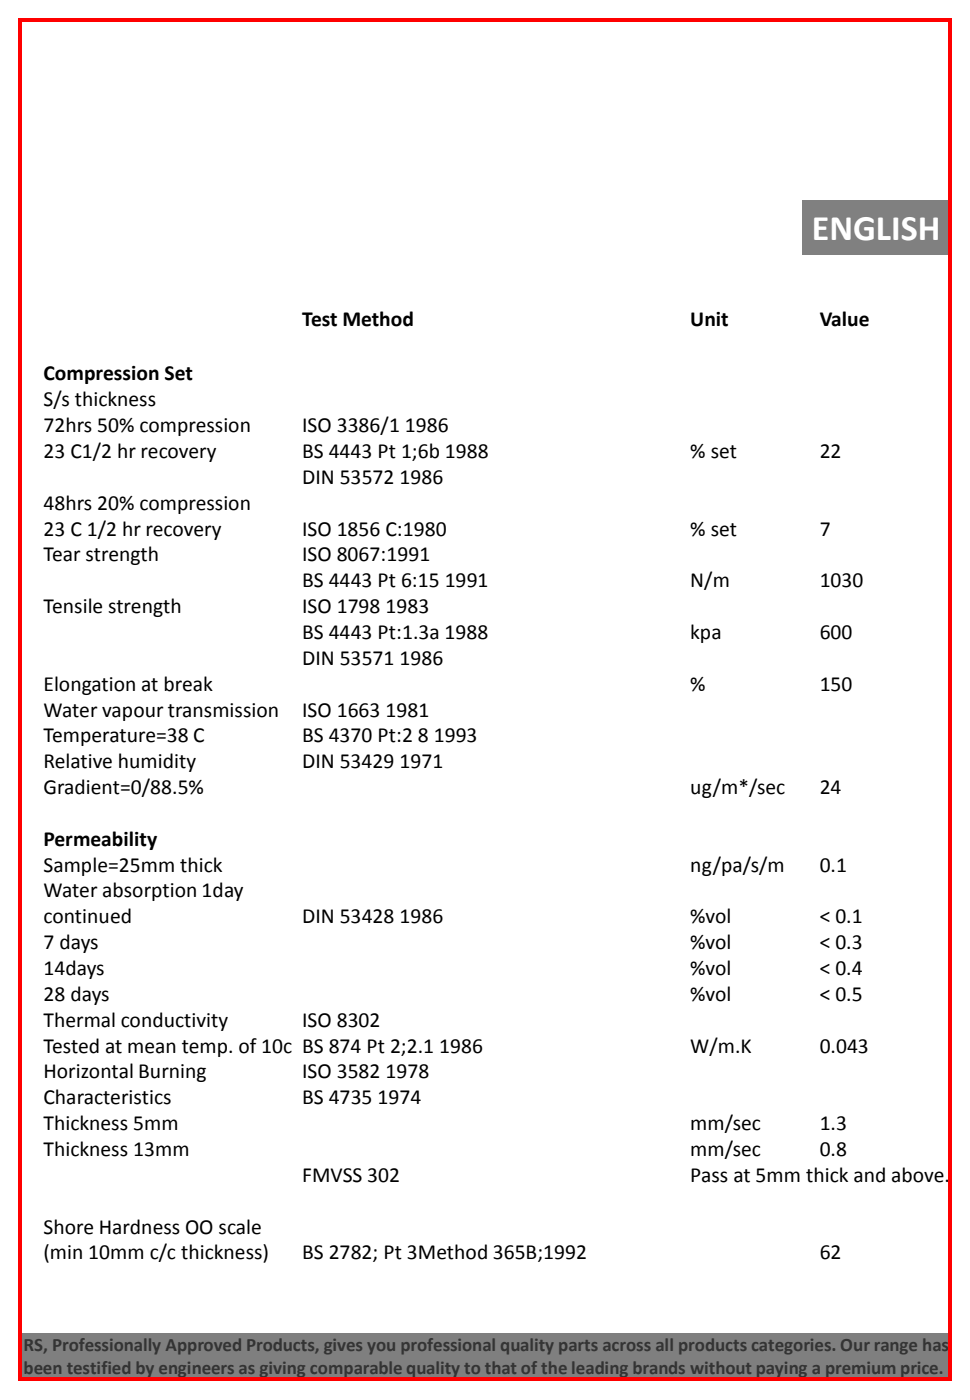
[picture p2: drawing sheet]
<svg xmlns="http://www.w3.org/2000/svg" width="190mm" height="275mm" viewBox="0 0 190 275" stroke-linecap="round" stroke-linejoin="round" font-family="sans-serif">
<defs><g id="words">
<text font-size="7.1" fill="#fff" x="159.4" y="47.2">ENGLISH</text>
<g font-size="4.2">
<text x="59.4" y="64">Test Method</text>
<text x="135.6" y="64">Unit</text>
<text x="161" y="64">Value</text>
<text x="8.5" y="74.8">Compression Set</text>
<text x="8.5" y="79.9">S/s thickness</text>
<text x="8.5" y="84.9">72hrs 50% compression</text>
<text x="59.4" y="84.9">ISO 3386/1 1986</text>
<text x="8.5" y="90">23 C1/2 hr recovery</text>
<text x="59.4" y="90">BS 4443 Pt 1;6b 1988</text>
<text x="59.4" y="95.1">DIN 53572 1986</text>
<text x="135.6" y="90">% set</text>
<text x="161" y="90">22</text>
<text x="8.5" y="100.2">48hrs 20% compression</text>
<text x="8.5" y="105.3">23 C 1/2 hr recovery</text>
<text x="59.4" y="105.3">ISO 1856 C:1980</text>
<text x="135.6" y="105.3">% set</text>
<text x="161" y="105.3">7</text>
<text x="8.5" y="110.3">Tear strength</text>
<text x="59.4" y="110.3">ISO 8067:1991</text>
<text x="59.4" y="115.4">BS 4443 Pt 6:15</text>
<text x="87.3" y="115.4">1991</text>
<text x="135.6" y="115.4">N/m</text>
<text x="161" y="115.4">1030</text>
<text x="8.5" y="120.5">Tensile strength</text>
<text x="59.4" y="120.5">ISO 1798 1983</text>
<text x="59.4" y="125.6">BS 4443 Pt:1.3a 1988</text>
<text x="135.6" y="125.6">kpa</text>
<text x="161" y="125.6">600</text>
<text x="59.4" y="130.7">DIN 53571 1986</text>
<text x="8.5" y="135.7">Elongation at break</text>
<text x="135.6" y="135.7">%</text>
<text x="161" y="135.7">150</text>
<text x="8.5" y="140.8">Water vapour transmission</text>
<text x="59.4" y="140.8">ISO 1663 1981</text>
<text x="8.5" y="145.9">Temperature=38 C</text>
<text x="59.4" y="145.9">BS 4370 Pt:2</text>
<text x="82.1" y="145.9">8 1993</text>
<text x="8.5" y="151">Relative humidity</text>
<text x="59.4" y="151">DIN 53429 1971</text>
<text x="8.5" y="156.1">Gradient=0/88.5%</text>
<text x="135.6" y="156.1">ug/m*/sec</text>
<text x="161" y="156.1">24</text>
<text x="8.5" y="166.2">Permeability</text>
<text x="8.5" y="171.3">Sample=25mm thick</text>
<text x="135.6" y="171.3">ng/pa/s/m</text>
<text x="161" y="171.3">0.1</text>
<text x="8.5" y="176.4">Water absorption 1day</text>
<text x="8.5" y="181.5">continued</text>
<text x="59.4" y="181.5">DIN 53428 1986</text>
<text x="135.6" y="181.5">%vol</text>
<text x="161" y="181.5">&lt; 0.1</text>
<text x="8.5" y="186.6">7 days</text>
<text x="8.5" y="191.6">14days</text>
<text x="135.6" y="186.6">%vol</text>
<text x="135.6" y="191.6">%vol</text>
<text x="161" y="186.6">&lt; 0.3</text>
<text x="161" y="191.6">&lt; 0.4</text>
<text x="8.5" y="196.7">28 days</text>
<text x="135.6" y="196.7">%vol</text>
<text x="161" y="196.7">&lt; 0.5</text>
<text x="8.5" y="201.8">Thermal conductivity</text>
<text x="59.4" y="201.8">ISO 8302</text>
<text x="8.5" y="206.9">Tested at mean temp. of 10c BS 874 Pt 2;2.1</text>
<text x="86.2" y="206.9">1986</text>
<text x="135.6" y="206.9">W/m.K</text>
<text x="161" y="206.9">0.043</text>
<text x="8.5" y="212">Horizontal Burning</text>
<text x="59.4" y="212">ISO 3582 1978</text>
<text x="8.5" y="217">Characteristics</text>
<text x="59.4" y="217">BS 4735</text>
<text x="74.2" y="217">1974</text>
<text x="8.5" y="222.1">Thickness 5mm</text>
<text x="8.5" y="227.2">Thickness 13mm</text>
<text x="135.6" y="222.1">mm/sec</text>
<text x="135.6" y="227.2">mm/sec</text>
<text x="161" y="222.1">1.3</text>
<text x="161" y="227.2">0.8</text>
<text x="59.4" y="232.3">FMVSS 302</text>
<text x="135.6" y="232.3">Pass at 5mm thick and above.</text>
<text x="8.5" y="242.4">Shore Hardness OO scale</text>
<text x="8.5" y="247.5">(min 10mm c/c thickness)</text>
<text x="59.4" y="247.5">BS 2782; Pt 3Method 365B;1992</text>
<text x="161" y="247.5">62</text>
</g>
<g font-size="3.7" fill="#343434">
<text x="4.6" y="265.6">RS, Professionally Approved Products, gives you professional quality parts across all products categories. Our range has</text>
<text x="4.6" y="270.1">been testified by engineers as giving comparable quality to that of the leading brands without paying a premium price.</text>
</g>
</g></defs>
<g fill="#7f7f7f">
<path d="M4.2 262.1h182.8v4.5h-182.8z" fill-rule="evenodd"/>
<path d="M4.2 266.6h182.8v4.4h-182.8z" fill-rule="evenodd"/>
</g>
<g fill="#808080">
<path d="M157.6 39.4h29v1.1h-29z" fill-rule="evenodd"/>
<path d="M157.6 40.5h1.8v8.6h-1.8z" fill-rule="evenodd"/>
<path d="M184.7 40.5h1.9v8.6h-1.9z" fill-rule="evenodd"/>
<path d="M157.6 49.1h29v1.1h-29z" fill-rule="evenodd"/>
<path d="M159.4 40.5h25.3v8.6h-25.3z" fill-rule="evenodd"/>
</g>
<g fill="#f00">
<path d="M3.5 3.5h.8v.8h-.8z" fill-rule="evenodd"/>
<path d="M3.5 3.5h.8v.8h-.8z" fill-rule="evenodd"/>
<path d="M4.3 3.5h182v.8h-182z" fill-rule="evenodd"/>
<path d="M186.3 3.5h.7v.8h-.7z" fill-rule="evenodd"/>
<path d="M186.3 3.5h.7v.8h-.7z" fill-rule="evenodd"/>
<path d="M3.5 4.3h.8v266.3h-.8z" fill-rule="evenodd"/>
<path d="M186.3 4.3h.7v266.3h-.7z" fill-rule="evenodd"/>
<path d="M3.5 270.6h.8v.8h-.8z" fill-rule="evenodd"/>
<path d="M3.5 270.6h.8v.8h-.8z" fill-rule="evenodd"/>
<path d="M4.3 270.6h182v.8h-182z" fill-rule="evenodd"/>
<path d="M186.3 270.6h.7v.8h-.7z" fill-rule="evenodd"/>
<path d="M186.3 270.6h.7v.8h-.7z" fill-rule="evenodd"/>
</g>
<use href="#words"/>
</svg>
